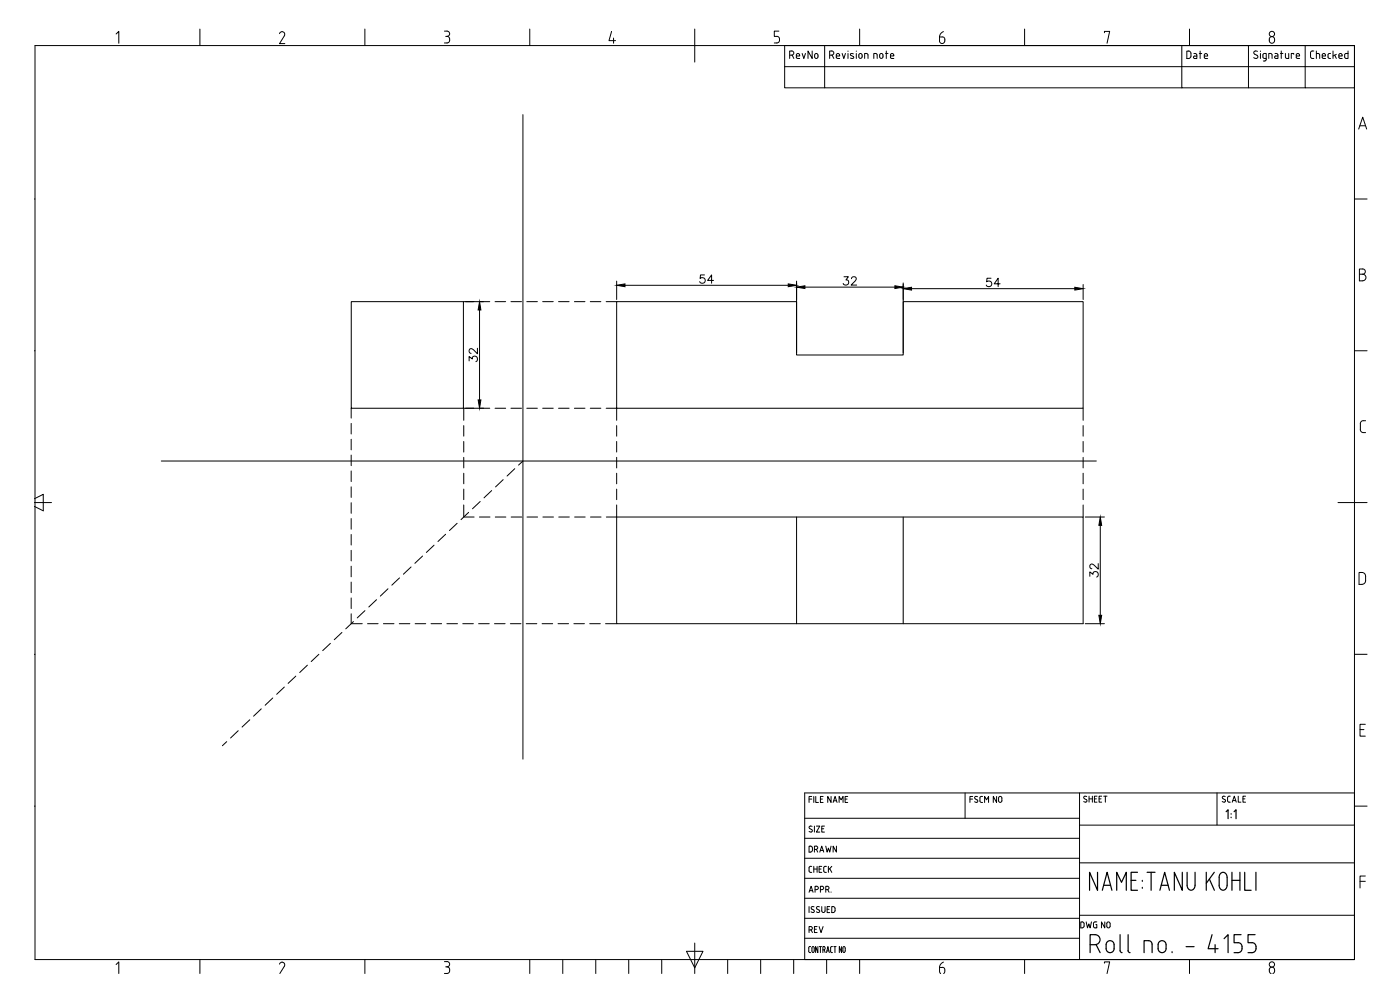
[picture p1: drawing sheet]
<svg xmlns="http://www.w3.org/2000/svg" width="420mm" height="297mm" viewBox="0 0 420 297" stroke-linecap="round" stroke-linejoin="round" font-family="sans-serif">
<defs><g id="words">
<g font-size="5.7">
<text x="209.2" y="86.1">54</text>
<text x="252.2" y="86.8">32</text>
<text x="294.9" y="87.1">54</text>
<text x="144.6" y="109.7" transform="rotate(-90 144.6 109.7)">32</text>
<text x="330.9" y="174.3" transform="rotate(-90 330.9 174.3)">32</text>
</g>
<g font-size="5.3">
<text x="236" y="18.7">RevNo</text>
<text x="355.2" y="18.7">Date</text>
<text x="392.3" y="18.7">Checked</text>
</g>
<g font-size="4.9">
<text x="242" y="256.8">DRAWN</text>
<text x="242" y="262.8">CHECK</text>
<text x="242" y="281.2">REV</text>
<text x="323.5" y="279.8">DWG NO</text>
</g>
</g></defs>
<!-- layer: Title Block -->
<g fill="none" stroke="#000" stroke-width=".3">
<path d="M10.5 13.7h396v274.2h-396zM34.8 10.2l.9-.8v3.6M60 8.7v5M84.7 9.5l.7 .4-.1 .8M84.7 9.5l-.5 .2-.3 .4M85.4 10.7l-1.5 2.4h1.6M109.5 8.7v5M133.4 9.3h.8a.83 .83 0 0 1 .7 1.1 .83 .83 0 0 1-1.1 .5M134.2 10.9a1.01 1.01 0 0 1 .8 1 1.01 1.01 0 0 1-.8 1h-.8M159 8.7v5M183.5 9.4l-.7 2.8h1.9M184.1 11.4v1.6"/>
<path d="M208.5 8.7v9.9M232.4 12.9h.8M233.1 10.9a1.02 1.02 0 0 1 .9 1 1.02 1.02 0 0 1-.9 1M233.8 9.3h-1.4v1.6h.8M249 16.6h.6M249.6 16.5a.61 .61 0 0 0 .6-.6 .61 .61 0 0 0-.6-.6h-.6v2.2M249.7 16.6l.5 .9M251 16.5a.5 .5 0 0 1 .5-.5 .5 .5 0 0 1 .5 .5M251 16.6l.2 .9h.8M252 16.6v.2h-1M252.7 16l.5 1.5 .5-1.5M254.5 15.3v.1"/>
<path d="M254.5 16v1.5M256.1 16.2l-.6-.2-.3 .3 .2 .3 .8 .5-.1 .4-.9-.1M257 15.3v.1M257 16v1.5M257.7 16.5a.5 .5 0 0 1 .5-.5 .5 .5 0 0 1 .5 .5M257.8 16.6l-.1 .4a.5 .5 0 0 0 .5 .5 .5 .5 0 0 0 .5-.5M258 8.7v5M258.7 16.6v.4M259.5 17.5v-1.5l.9 .3 .1 1.2M263.2 16.5l-.2-.4-.8-.1v1.5M263.3 16.5v1M264 16.5a.5 .5 0 0 1 .5-.5 .5 .5 0 0 1 .5 .5"/>
<path d="M264 16.6v.4a.5 .5 0 0 0 .5 .5 .5 .5 0 0 0 .5-.5v-.4M265.8 16h.7M266 15.3v2.2M267.2 16.6l.2 .9h.9M267.2 16.5a.5 .5 0 0 1 .5-.5 .5 .5 0 0 1 .5 .5M268.3 16.6v.2h-1.1M281.9 12.3a.79 .79 0 0 0 .8 .8 .79 .79 0 0 0 .8-.8M282 11.1l1.3 .2 .3 1M282 11.1v1.2M283.1 9.5l-.9 .8-.2 .8M307.5 8.7v5M331.5 9.8v-.4h1.5l-.8 3.6"/>
<path d="M354.7 13.7h-119.2v6.3M357 8.7v5M374.7 13.7v12.7h17M377.4 15.4a.6 .6 0 0 0-.9 0 .6 .6 0 0 0 0 .8l.7 .4a.57 .57 0 0 1 .1 .8 .57 .57 0 0 1-.8 0l-.3-.1M378.3 15.3v.1M378.3 16v1.5M379.5 16l-.5 .5 .1 .8 .4 .2M379.5 16h.5v1.9l-.2 .3-.7 .1M379.5 17.5h.5M380.8 17.5v-1.5l.9 .3 .1 1.2M381.2 11.2a.9 .9 0 0 1 1.3 .8 .9 .9 0 0 1-1.3 .7l-.3-.9zM382.6 16l.7 .1 .2 .4"/>
<path d="M383.5 16.5v1l-.9-.2 .1-.5h.8M384.3 16h.7M384.5 15.3v2.2M385.8 16v1.3l.4 .2M386.8 16v1.5h-.6M388.3 16.3v-.3h-.8v1.5M389 16.5a.5 .5 0 0 1 .5-.5 .5 .5 0 0 1 .5 .5M389 16.6l.2 .9h.8M390 16.6v.2h-1M391.7 13.7h-37v12.7h20M391.7 13.7h14.8v12.7h-14.8zM235.5 20v6.4h12"/>
<path d="M235.5 20h171M247.5 20v6.4h107.2M407.8 38.7l1.2-3.5 1.2 3.5M408.1 37.7h1.7M10.3 59.7h.2M406.5 59.7h3.8M408 82.3h1M409 80.7a.79 .79 0 0 1 .8 .8 .79 .79 0 0 1-.8 .8M409 80.7h-1v3.6l1-.1a.98 .98 0 0 0 .9-.9 .98 .98 0 0 0-.9-1M10.3 105.2h.2M406.5 105.2h3.8M408.2 128.9a.9 .9 0 0 0 .9 .9h.7"/>
<path d="M408.3 127.1v1.8M409.1 126.2a.9 .9 0 0 0-.9 .9M409.2 126.2h.6M10.3 149.6l2.7-1.3v5l-2.7-1.4M10.3 150.8h5.2M401.5 150.8h8.8M407.9 171.8a1.52 1.52 0 0 1 1.9 .7v1.7l-.2 .7a1.69 1.69 0 0 1-1.7 .4zM10.3 196.3h.2M406.5 196.3h3.8M408.2 218.9h1.1M409.8 217.3h-1.6v3.6h1.6M242.8 239.8h.8"/>
<path d="M243.6 239h-.8v1.8M244.2 239v1.8M244.8 239v1.8h.8M246.2 239.8h.6M247 239h-.8v1.8h.8M249.4 239v1.8l-1-1.8v1.8M253.6 239.8h.6M254.4 239h-.8v1.8h.8M289.6 237.9v7.6M291.1 239.8h.8M291.9 239h-.8v1.8M292.9 239l.5 .1"/>
<path d="M292.9 239l-.4 .4 .8 .6M294.9 239l-.8 .2v1.1l.2 .4 .6 .1M299.1 239v1.8l-1-1.8v1.8M299.7 239.4a.5 .5 0 0 1 .5-.4 .5 .5 0 0 1 .5 .4M299.7 239.5v.8a.5 .5 0 0 0 .5 .4 .5 .5 0 0 0 .5-.4v-.8M324 237.9v50M326.1 239a.47 .47 0 0 0-.7-.1 .47 .47 0 0 0 0 .7l.6 .3a.5 .5 0 0 1 0 .8 .5 .5 0 0 1-.8-.2M326.8 239.7h1M326.8 238.9v1.8M327.8 238.9v1.8M328.5 239.7h.5M329.2 238.9h-.7v1.8h.7"/>
<path d="M329.8 239.7h.6M330.6 238.9h-.8v1.8h.8M331.2 238.9h1M331.7 238.9v1.8M365.2 237.9v9.7M367.6 239.9a.49 .49 0 0 1 0 .8 .49 .49 0 0 1-.8-.2M367.7 239a.46 .46 0 0 0-.7-.1 .46 .46 0 0 0 0 .7l.6 .3M368.9 238.9l-.4 .2-.1 1.1 .5 .5M368.9 238.9h.3M371.6 238.9v1.8h.8M373 239.7h.6M373.8 238.9h-.8v1.8h.8"/>
<path d="M406.5 237.9h-165v50M10.3 241.9h.2M241.5 257.5h82.5M241.5 251.5h82.5M241.5 245.5h82.5M242.8 249.5l.6 .2M243 248.6l.8 .6-.4 .4M243.2 247.9l-.4 .3 .2 .4M243.2 247.8l.5 .1M244.4 247.9v1.8M245 247.9h1l-1 1.8h1M246.6 248.7h.6"/>
<path d="M247.4 247.9h-.8v1.8h.8M250 240.8l.6-1.8 .6 1.8M250.2 240.3h.8M251.8 240.8v-1.8l.6 1 .6-1v1.8M293.2 240a.48 .48 0 0 1 0 .8 .48 .48 0 0 1-.7-.3M295.5 240.8v-1.8l.6 1 .6-1v1.8M324 258.9h82.5M324 247.6h82.5M368.9 240.7h.3M369.8 240.7l.6-1.8 .6 1.8M370 240.2h.8M406.5 241.9h3.8"/>
<path d="M241.5 275.5h82.5M241.5 269.5h82.5M241.5 263.5h82.5M242.8 267.7l.6-1.8 .6 1.8M242.8 272v1.8M243 267.2h.8M243.6 272.8l.6 .3a.49 .49 0 0 1 0 .7 .49 .49 0 0 1-.8-.2M244.3 272.1a.47 .47 0 0 0-.7 0 .47 .47 0 0 0 0 .7M244.6 266.9h.5M245.1 266.9a.5 .5 0 0 0 .5-.5 .5 .5 0 0 0-.5-.5h-.5v1.8M245.2 272.8l.6 .3a.49 .49 0 0 1 0 .7 .49 .49 0 0 1-.8-.2M245.9 272.1a.48 .48 0 0 0-.7 0 .48 .48 0 0 0 0 .7"/>
<path d="M246.2 266.9h.5M246.6 272v1.3a.5 .5 0 0 0 .5 .5 .5 .5 0 0 0 .5-.5v-1.3M246.7 266.9a.5 .5 0 0 0 .5-.5 .5 .5 0 0 0-.5-.5h-.5v1.8M247.8 266.9h.5M248.2 272.8h.6M248.3 265.9a.5 .5 0 0 1 .5 .5 .5 .5 0 0 1-.5 .5M248.3 265.9h-.5v1.8M248.4 266.9l.4 .8M249 272h-.8v1.8h.8M249.4 267.6v.1M249.6 272l.7 .1a1.21 1.21 0 0 1 .2 1.4l-.9 .3zM324 274.6h82.5"/>
<path d="M408.2 264.4h1.6M409.8 262.8h-1.6v3.6M34.8 289.4l.9-.8v3.5M60 287.9v4.2M84.7 288.7l.7 .4-.1 .8M84.7 288.7l-.5 .2-.3 .4M85.4 289.9l-1.4 2.2M109.5 287.9v4.2M133.4 288.5h.8M133.8 290.1h.4M134.2 288.5a.79 .79 0 0 1 .7 .8 .79 .79 0 0 1-.7 .8M134.2 290.1a1.01 1.01 0 0 1 .8 1 1.01 1.01 0 0 1-.8 1h-.8"/>
<path d="M159 287.9v4.2M168.9 287.9v4.2M178.8 287.9v4.2M188.7 287.9v4.2M198.6 287.9v4.2M206 285.4h5l-2.5 5zM208.5 283v9.1M218.4 287.9v4.2M228.3 287.9v4.2M238.2 287.9v4.2M241.5 281.5h82.5M243.3 284l-.6 .2v1.2l.2 .4h.4"/>
<path d="M243.7 285.3l.3 .5 .4-.5M243.7 285.3v-1.1l.3-.2 .3 .2 .1 1.1M245.5 284v1.8l-.7-1.8v1.8M245.9 284h.7M246.2 284v1.8M247 285h.3M247.3 285l.3-.3v-.5l-.6-.2v1.8M247.4 285l.2 .8M248.1 285.8l.4-1.8 .4 1.8M248.1 287.9v4.2M248.2 285.3h.6M249.3 285.4l.3 .4"/>
<path d="M249.3 284.5v.9M249.6 284l-.3 .4M249.6 285.8h.2M249.6 284h.2M250.2 284h.7M250.6 284v1.8M252.6 284v1.8l-.7-1.8v1.8M252.9 284.5l.2-.4h.4l.2 1.2M252.9 285.3l.4 .5 .3-.5M253 284.5v.8M258 287.9v4.2M282 290.3v1.4l.3 .4"/>
<path d="M282 290.3h.8M282.8 290.2a1.02 1.02 0 0 1 .8 .8 1.02 1.02 0 0 1-.4 1.1M283.1 288.7l-.9 .8-.2 .8M307.5 287.9v4.2M331.5 289v-.4h1.5l-.8 3.5M357 287.9v4.2M381.5 292.1a.92 .92 0 0 1-.5-1.4 .92 .92 0 0 1 1.4 0l.1 .9-.5 .5"/>
<circle cx="381.7" cy="10.2" r=".79"/>
<circle cx="381.7" cy="289.4" r=".79"/>
</g>
<g fill="none" stroke="#000" stroke-width=".36">
<path d="M368 243.5l.6-.5v2.6M369.5 244.1v.2M369.5 245.2v.1M370.4 243.5l.6-.5v2.6M329.4 261.7v5.4l-2.4-5.4v5.4M330.8 267.1l1.5-5.4 1.4 5.4M331.2 265.6h2.1M335.1 267.1v-5.4l1.5 3 1.4-3v5.4M339.5 264.1h1.4M341.4 261.7h-1.9v5.4h1.9M342.8 264.1v.3M342.8 266.2v.3"/>
<path d="M344.3 261.7h2.4M345.5 261.7v5.4M348.1 267.1l1.4-5.4 1.5 5.4M348.5 265.6h2.1M354.8 261.7v5.4l-2.4-5.4v5.4M356.3 261.7v3.9a1.23 1.23 0 0 0 1.2 1.5 1.23 1.23 0 0 0 1.2-1.5v-3.9M362 261.7v5.4M363 263.8l1.5 3.3M364.4 261.7l-2.4 3.3M365.9 263.2a1.23 1.23 0 0 1 1.2-1.5 1.23 1.23 0 0 1 1.2 1.5M365.9 265.6a1.23 1.23 0 0 0 1.2 1.5 1.23 1.23 0 0 0 1.2-1.5M365.9 263.2v2.4"/>
<path d="M368.3 263.2v2.4M369.7 264.1h2.4M369.7 261.7v5.4M372.1 261.7v5.4M373.6 261.7v5.4h1.9M376.9 261.7v5.4M327.2 283.4h1.5M328.7 280.4a1.49 1.49 0 0 1 1.4 1.5 1.49 1.49 0 0 1-1.4 1.5M328.7 280.4h-1.5v5.4M329 283.4l1.2 2.4M332.5 282.5a1.2 1.2 0 0 1 1.2-.1 1.2 1.2 0 0 1 .7 1v1.2a1.2 1.2 0 0 1-1.2 1.2 1.2 1.2 0 0 1-1.2-1.2v-1.5zM336.2 280.4v4.8l.1 .5 .5 .1"/>
<path d="M338.5 285.2l.2 .5 .4 .1M338.6 280.4v4.8M343.4 285.8v-3.6l1.6 .1 .5 .4 .2 .6 .1 2.5M348.1 282.5a1.2 1.2 0 0 1 1.2-.1 1.2 1.2 0 0 1 .7 1v1.2a1.2 1.2 0 0 1-1.2 1.2 1.2 1.2 0 0 1-1.2-1.2v-1.5zM351.8 285.5v.3M356 284h2.4M363.8 280.4l-1.2 4.2h3M364.7 283.4v2.4M367.4 281.6l1.2-1.2v5.4M372.5 280.4h-2.1v2.5l1.2-.1a1.53 1.53 0 0 1 1.2 1.5 1.53 1.53 0 0 1-1.2 1.5h-1.2M376.7 280.4h-2.1v2.5l1.1-.1a1.53 1.53 0 0 1 1.3 1.5 1.53 1.53 0 0 1-1.3 1.5h-1.1"/>
</g>
<!-- layer: 0 -->
<g fill="none" stroke="#000" stroke-width=".3">
<path d="M156.9 34.4v193.4M105.4 90.5h33.7v32h-33.7zM139.1 90.5h7.9M143.9 93v27M148.6 90.5h3.2M153.3 90.5h3.2M158.1 90.5h3.2M162.9 90.5h3.1M167.6 90.5h3.2M172.4 90.5h3.2M177.2 90.5h3.1M181.9 90.5h3.2"/>
<path d="M185.1 90.5h54v16h32v-16h54v32h-140zM185.1 84.3v5.6M187.6 85.6h49M239.1 84.3v21.6M241.6 86.1h27M271.1 84.9v21M273.6 86.6h49M325.1 85.4v4.5M48.4 138.3h280.6M105.4 122.5v3M105.4 127v3.2M105.4 131.8v3.2"/>
<path d="M105.4 136.5v3.2M139.1 122.5h7.9M139.2 122.5v3.6M139.2 127.7v3.2M139.2 132.5v3.1M139.2 137.2v3.2M148.6 122.5h3.2M153.3 122.5h3.2M156.9 138.3l-1.3 1.3M158.1 122.5h3.2M162.9 122.5h3.1M167.6 122.5h3.2"/>
<path d="M172.4 122.5h3.2M177.2 122.5h3.1M181.9 122.5h3.2M185.1 122.5v3.6M185.1 127.7v3.2M185.1 132.5v3.1M185.1 137.2v3.2M325.1 122.5v3.6M325.1 127.7v3.2M325.1 132.5v3.1M325.1 137.2v3.2M105.4 141.3v3.2"/>
<path d="M105.4 146.1v3.1M105.4 150.8v3.2M105.4 155.6v3.2M137.2 157l-2.3 2.2M139.2 151.5v3.6h3.1M139.2 142v3.2M139.2 146.7v3.2M140.6 153.7l-2.2 2.2M143.9 155.1h3.2M144.1 150.5l-2.3 2.2M147.6 147.2l-2.3 2.2M148.6 155.1h3.2"/>
<path d="M151 143.9l-2.3 2.2M153.4 155.1h3.2M154.5 140.6l-2.3 2.2M158.2 155.1h3.1M162.9 155.1h3.2M167.7 155.1h3.2M172.5 155.1h3.1M177.2 155.1h3.2M182 155.1h3.1M185.1 155.1h140v32h-140zM185.1 142v3.2M185.1 146.7v3.2"/>
<path d="M185.1 151.5v3.6M239.1 155.1v32M271.1 155.1v32M325.1 142v3.2M325.1 146.7v3.2M325.1 151.5v3.6M325.7 155.1h5.8M330.2 157.6v27M105.4 160.4v3.1M105.4 165.1v3.2M105.4 169.9v3.2M105.4 174.6v3.2"/>
<path d="M105.4 179.4v3.2M113 179.9l-2.3 2.2M116.4 176.7l-2.3 2.2M119.9 173.4l-2.3 2.2M123.4 170.1l-2.3 2.2M126.8 166.8l-2.3 2.2M130.3 163.6l-2.3 2.2M133.7 160.3l-2.3 2.2M92.3 199.6l-2.4 2.2M95.7 196.3l-2.3 2.2M99.2 193l-2.4 2.2M102.6 189.8l-2.3 2.1"/>
<path d="M105.4 184.2v2.9h3.3M106.1 186.5l-2.3 2.2M109.5 183.2l-2.3 2.2M110.3 187.1h3.2M115.1 187.1h3.1M119.8 187.1h3.2M124.6 187.1h3.2M129.4 187.1h3.1M134.1 187.1h3.2M138.9 187.1h3.2M143.6 187.1h3.2M148.4 187.1h3.2"/>
<path d="M153.2 187.1h3.1M157.9 187.1h3.2M162.7 187.1h3.2M167.5 187.1h3.1M172.2 187.1h3.2M177 187.1h3.2M181.7 187.1h3.4M325.7 187.1h5.8M71.5 219.2l-2.3 2.2M75 216l-2.3 2.1M78.4 212.7l-2.3 2.2M81.9 209.4l-2.3 2.2"/>
<path d="M85.3 206.1l-2.3 2.2M88.8 202.9l-2.3 2.1M68 222.5l-1.3 1.3"/>
</g>
<path d="M143.9 90.5l.4 2.5h-.8zM185.1 85.6l2.5-.4v.8zM236.6 85.2l2.5 .4-2.5 .4zM239.1 86.1l2.5-.4v.9zM268.6 85.7l2.5 .4-2.5 .5zM271.1 86.6l2.5-.4v.8zM322.6 86.2l2.5 .4-2.5 .4zM143.5 120h.8l-.4 2.5zM330.2 155.1l.4 2.5h-.8zM329.8 184.6h.8l-.4 2.5z" fill="#000" stroke="#000" stroke-width=".3"/>
<use href="#words"/>
</svg>
